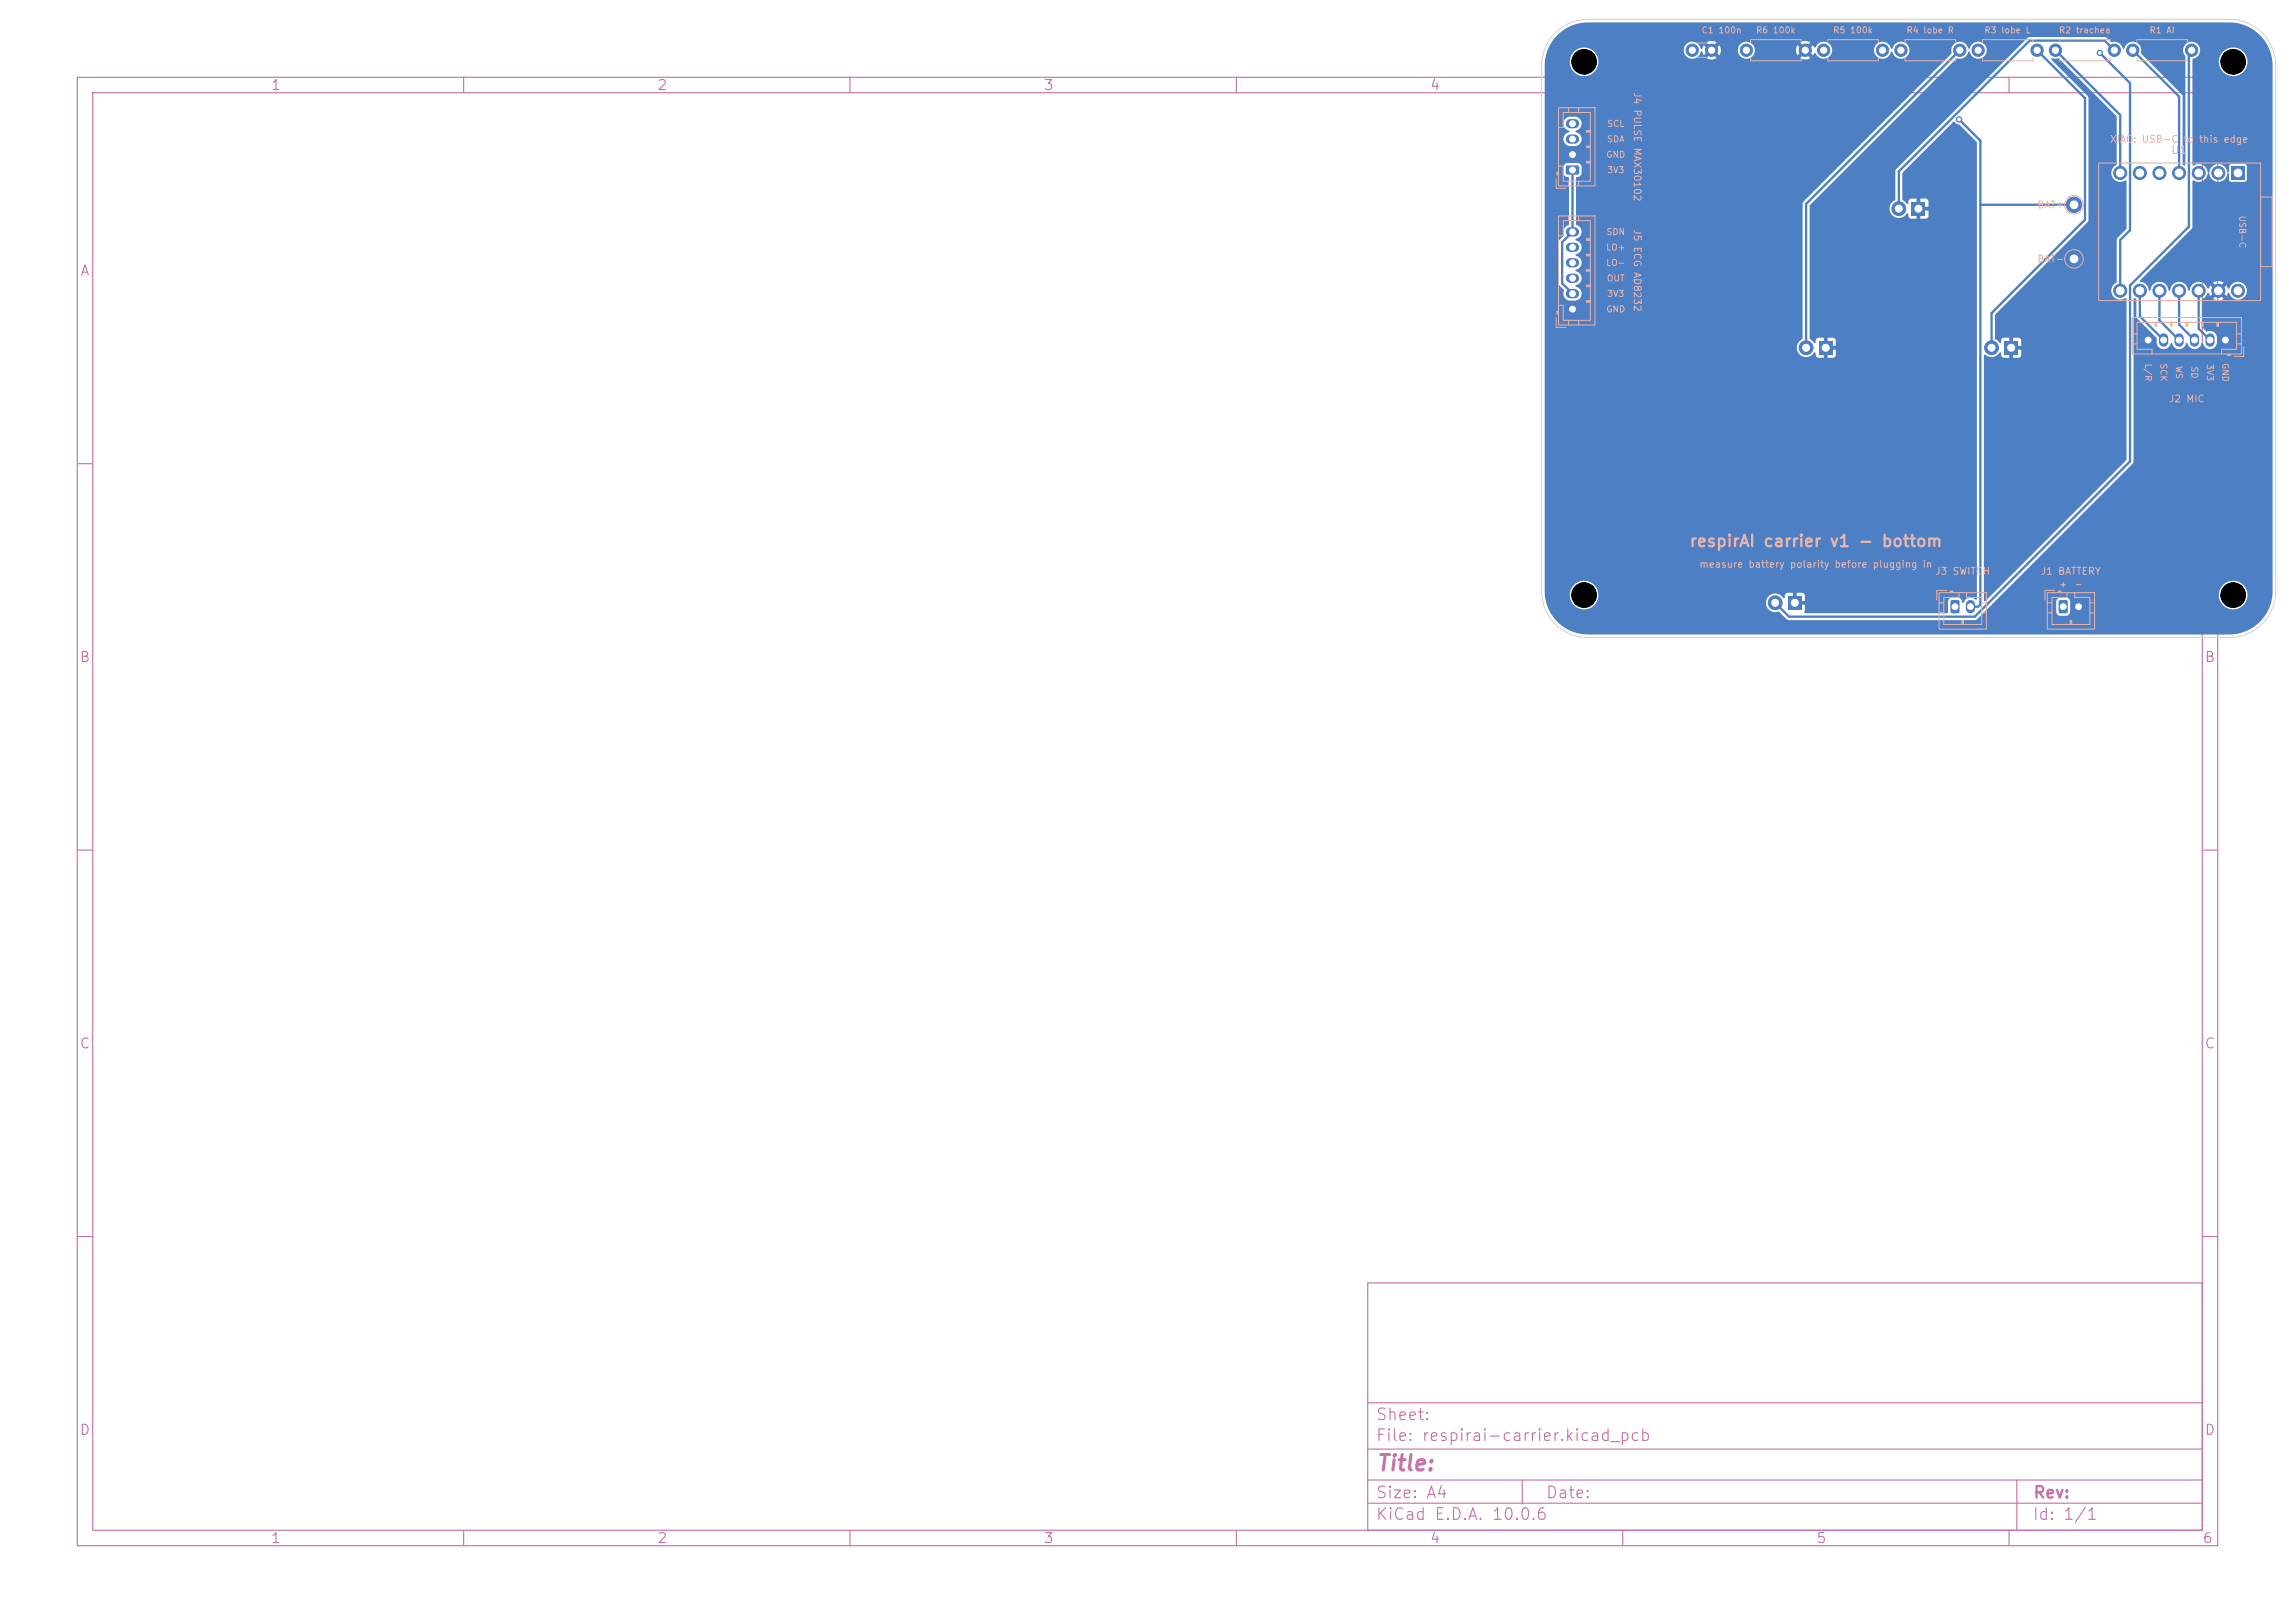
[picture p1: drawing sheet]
<svg xmlns="http://www.w3.org/2000/svg" width="297mm" height="210mm" viewBox="0 0 297 210" stroke-linecap="round" stroke-linejoin="round" font-family="sans-serif">
<defs><g id="words">
<text font-size="2" fill="#c872ab" x="178" y="190.8">Title:</text>
<text font-size="1.5" fill="#e8b2a7" x="218.5" y="71.1">respirAI carrier v1 - bottom</text>
<g font-size="1.5" fill="#c872ab">
<text x="178" y="184.1">Sheet:</text>
<text x="178" y="186.8">File: respirai-carrier.kicad_pcb</text>
<text x="178" y="197">KiCad E.D.A. 10.0.6</text>
<text x="178" y="194.2">Size: A4</text>
<text x="200" y="194.2">Date:</text>
<text x="263" y="197">Id: 1/1</text>
<text x="263" y="194.2">Rev:</text>
</g>
<g font-size="1.3" fill="#c872ab">
<text x="35" y="12">1</text>
<text x="85" y="12">2</text>
<text x="135" y="12">3</text>
<text x="185" y="12">4</text>
<text x="10.3" y="36">A</text>
<text x="10.2" y="86">B</text>
<text x="285.2" y="86">B</text>
<text x="10.2" y="136">C</text>
<text x="285.2" y="136">C</text>
<text x="10.2" y="186">D</text>
<text x="285.2" y="186">D</text>
<text x="35" y="200">1</text>
<text x="85" y="200">2</text>
<text x="135" y="200">3</text>
<text x="185" y="200">4</text>
<text x="235" y="200">5</text>
<text x="285" y="200">6</text>
</g>
<text font-size="1" fill="#e8b2a7" x="280.9" y="20.2">U1</text>
<g font-size=".9" fill="#e8b2a7">
<text x="211.2" y="11.9" transform="rotate(90 211.2 11.9)">J4 PULSE MAX30102</text>
<text x="273" y="18.7">XIAO: USB-C</text>
<text x="282.5" y="18.7">to</text>
<text x="284.5" y="18.7">this</text>
<text x="287.7" y="18.7">edge</text>
<text x="211.2" y="29.6" transform="rotate(90 211.2 29.6)">J5 ECG AD8232</text>
<text x="263.6" y="27.2">BAT+</text>
<text x="263.6" y="34.2">BAT-</text>
<text x="280.6" y="52.3">J2 MIC</text>
<text x="219.8" y="73.7">measure battery polarity before plugging in</text>
<text x="250.4" y="74.6">J3 SWITCH</text>
<text x="264" y="74.6">J1 BATTERY</text>
</g>
<g font-size=".8" fill="#e8b2a7">
<text x="220.1" y="4.5">C1 100n</text>
<text x="227.2" y="4.5">R6 100k</text>
<text x="237.2" y="4.5">R5 100k</text>
<text x="246.7" y="4.5">R4 lobe R</text>
<text x="256.7" y="4.5">R3 lobe L</text>
<text x="266.4" y="4.5">R2 trachea</text>
<text x="278.1" y="4.5">R1 AI</text>
<text x="207.9" y="16.6">SCL</text>
<text x="207.8" y="20.6">GND</text>
<text x="207.9" y="18.6">SDA</text>
<text x="207.9" y="22.6">3V3</text>
<text x="289.6" y="27.8" transform="rotate(90 289.6 27.8)">USB-C</text>
<text x="207.8" y="32.6">LO+</text>
<text x="207.8" y="34.6">LO-</text>
<text x="207.8" y="30.6">SDN</text>
<text x="207.8" y="40.6">GND</text>
<text x="207.9" y="36.6">OUT</text>
<text x="207.9" y="38.6">3V3</text>
<text x="277.4" y="47" transform="rotate(90 277.4 47)">L/R</text>
<text x="279.4" y="46.9" transform="rotate(90 279.4 46.9)">SCK</text>
<text x="281.4" y="47.3" transform="rotate(90 281.4 47.3)">WS</text>
<text x="283.4" y="47.3" transform="rotate(90 283.4 47.3)">SD</text>
<text x="285.4" y="47" transform="rotate(90 285.4 47)">3V3</text>
<text x="287.4" y="46.9" transform="rotate(90 287.4 46.9)">GND</text>
<text x="266.4" y="76.2">+</text>
<text x="268.4" y="76.2">-</text>
</g>
</g></defs>
<g fill="none" stroke="#c872ab" stroke-width=".15">
<path d="M10 10h277v190h-277zM12 12h273v186h-273zM60 10v2M110 10v2M160 10v2M210 10v2M260 10v2M10 60h2M285 60h2M10 110h2M285 110h2M10 160h2"/>
<path d="M177 166h108v32h-108zM285 160h2M60 198v2M110 198v2M160 198v2M177 194.5h108M177 191.5h108M177 187.5h108M177 181.5h108M197 191.5v3M210 198v2M260 198v2"/>
<path d="M261 191.5v6.5"/>
</g>
<path d="M235.4 44.1h1.8v1.8h-1.8z" fill="#4d7fc4"/>
<circle cx="233.7" cy="45" r=".9" fill="#4d7fc4" stroke="#4d7fc4" stroke-width=".13"/>
<path d="M231.4 77.1h1.8v1.8h-1.8z" fill="#4d7fc4"/>
<circle cx="229.7" cy="78" r=".9" fill="#4d7fc4" stroke="#4d7fc4" stroke-width=".13"/>
<path d="M259.4 44.1h1.8v1.8h-1.8z" fill="#4d7fc4"/>
<circle cx="257.7" cy="45" r=".9" fill="#4d7fc4" stroke="#4d7fc4" stroke-width=".13"/>
<path d="M247.4 26.1h1.8v1.8h-1.8z" fill="#4d7fc4"/>
<g fill="#4d7fc4" stroke="#4d7fc4" stroke-width=".13">
<circle cx="245.7" cy="27" r=".9"/>
<circle cx="219" cy="6.5" r=".8"/>
<circle cx="221.5" cy="6.5" r=".8"/>
<circle cx="236" cy="6.5" r=".8"/>
<circle cx="243.6" cy="6.5" r=".8"/>
</g>
<path d="M202.7 21.5l.2-.1h1.3l.2 .3v.7l-.3 .2h-1.3l-.2-.2z" fill="#4d7fc4"/>
<path d="M203.2 18h.6M203.2 16h.6M203.2 20h.6" fill="none" stroke="#4d7fc4" stroke-width="1.2"/>
<path d="M287.5 43.2l.9-.1 .2 .2v1.3l-.2 .3h-.7l-.3-.2v-1.3z" fill="#4d7fc4"/>
<path d="M278 43.7v.6M280 43.7v.6M282 43.7v.6M284 43.7v.6M286 43.7v.6" fill="none" stroke="#4d7fc4" stroke-width="1.2"/>
<path d="M202.7 39.5l.2-.1h1.3l.2 .3v.7l-.3 .2h-1.3l-.2-.2z" fill="#4d7fc4"/>
<path d="M203.2 38h.6M203.2 36h.6M203.2 34h.6M203.2 32h.6M203.2 30h.6" fill="none" stroke="#4d7fc4" stroke-width="1.2"/>
<g fill="#4d7fc4" stroke="#4d7fc4" stroke-width=".13">
<circle cx="268.4" cy="33.5" r="1"/>
<circle cx="266" cy="6.5" r=".8"/>
<circle cx="273.6" cy="6.5" r=".8"/>
<circle cx="246" cy="6.5" r=".8"/>
<circle cx="253.6" cy="6.5" r=".8"/>
<circle cx="226" cy="6.5" r=".8"/>
<circle cx="233.6" cy="6.5" r=".8"/>
<circle cx="268.4" cy="26.5" r="1"/>
<circle cx="256" cy="6.5" r=".8"/>
<circle cx="263.6" cy="6.5" r=".8"/>
</g>
<path d="M288.8 21.5h1.7v1.7h-1.7z" fill="#4d7fc4"/>
<g fill="#4d7fc4" stroke="#4d7fc4" stroke-width=".13">
<circle cx="287.1" cy="22.4" r=".85"/>
<circle cx="284.5" cy="22.4" r=".85"/>
<circle cx="282" cy="22.4" r=".85"/>
<circle cx="279.5" cy="22.4" r=".85"/>
<circle cx="276.9" cy="22.4" r=".85"/>
<circle cx="274.4" cy="22.4" r=".85"/>
<circle cx="274.4" cy="37.6" r=".85"/>
<circle cx="276.9" cy="37.6" r=".85"/>
<circle cx="279.5" cy="37.6" r=".85"/>
<circle cx="282" cy="37.6" r=".85"/>
<circle cx="284.5" cy="37.6" r=".85"/>
<circle cx="287.1" cy="37.6" r=".85"/>
<circle cx="289.6" cy="37.6" r=".85"/>
</g>
<path d="M266.5 77.7l.9-.1 .2 .2v1.3l-.2 .3h-.7l-.3-.2v-1.3z" fill="#4d7fc4"/>
<path d="M269 78.2v.6" fill="none" stroke="#4d7fc4" stroke-width="1.2"/>
<g fill="#4d7fc4" stroke="#4d7fc4" stroke-width=".13">
<circle cx="276" cy="6.5" r=".8"/>
<circle cx="283.6" cy="6.5" r=".8"/>
</g>
<path d="M252.5 77.7l.9-.1 .2 .2v1.3l-.2 .3h-.7l-.3-.2v-1.3z" fill="#4d7fc4"/>
<path d="M255 78.2v.6" fill="none" stroke="#4d7fc4" stroke-width="1.2"/>
<g fill="#4d7fc4" stroke="#4d7fc4" stroke-width=".13">
<circle cx="253.5" cy="15.5" r=".35"/>
<circle cx="271.7" cy="6.8" r=".35"/>
</g>
<g fill="none" stroke="#4d7fc4" stroke-width=".3">
<path d="M253.5 15.5l2.8 2.7v60l-.3 .3h-1M253.6 6.5l-19.9 19.9v18.6M263.6 6.5l6.2 6.2v15.7l-12.1 12.1v4.5M266 6.5l8.4 8.4v7.5M271.7 6.8l4 4v19l-1.3 1.3v6.5M273.6 6.5l-1.2-1.2h-9.7l-17 16.9v4.8M276 6.5l6 6v9.9M283.6 6.5l-.3 .4v22.4l-7.6 7.6v22.8l-20.1 20.1h-24.1l-1.8-1.8M203.5 22v8l-1.3 1.3v5.4l1.3 1.3M256.3 26.5h12.1M276.9 37.6v3.3l3.1 3.1M279.5 37.6v3.9l2.5 2.5"/>
<path d="M282 37.6v4.4l2 2M284.5 37.6v4.9l1.5 1.5"/>
</g>
<g fill="#4d7fc4">
<path d="M265.5 7.6h.9l7.5 7.5v6.1a1.23 1.23 0 0 0-.1 2.2 1.44 1.44 0 0 0 1.3-.1l.1 .2v6.1l-1.2 1.2-.1 .2v5.5a1.23 1.23 0 0 0-.7 1.1 1.23 1.23 0 0 0 .7 1.1l.4 .1 .5-.1a.26 .26 0 0 1 .4 0v20.8l-18.3 18.3-.2-.1v-31.7l.1-.1h.1a1.27 1.27 0 0 0 1.9-.3l.2 .1v.4l.2 .2h.8v-.9l.2 .1 .3-.1v.9h.8l.3-.3v-.7h-1l.1-.2-.1-.4h1l-.1-.8-.2-.2h-.8v.9h-.2h-.3v-.9h-.7a.56 .56 0 0 0-.4 .7h-.1l-.6-.6v-3.1l12-12 .1-.2v-15.9l-.1-.2-4.7-4.7z"/>
<path d="M201.5 4.5a5.6 5.6 0 0 1 4.1-1.6h82.9a5.6 5.6 0 0 1 5.6 5h-3.2l-.1-.3a1.85 1.85 0 0 0-3-1 1.85 1.85 0 0 0 .5 3.1 1.85 1.85 0 0 0 2.6-1.8h3.2v13.6h-3.3l-.3-.3h-1.8l-.2 .3v.7l-.1 .1h-.1a1.18 1.18 0 0 0-1.2-1.1 1.18 1.18 0 0 0-1.2 1.1l-.1 .1-.1-.1a1.22 1.22 0 0 0-1.9-.9l-.1-.1v-13.6l.1-.1a1.11 1.11 0 0 0 .8-1.6 1.11 1.11 0 0 0-1.7-.4 1.11 1.11 0 0 0-.1 1.7v14l-.1 .1-.2-.2-.1-8.9-5.3-5.4a1.13 1.13 0 0 0-.8-1.5 1.13 1.13 0 0 0-1.4 .9h-.2a1.24 1.24 0 0 0-1.5-.9l-.5-.5-.3-.1h-9.8l-.2 .1-1.5 1.5h-3.8v-.2a1.13 1.13 0 0 0-1.2-.8 1.13 1.13 0 0 0-1 .9h-.2a1.12 1.12 0 0 0-1.1-.9 1.12 1.12 0 0 0-1.1 1h-5.4v-.2a1.13 1.13 0 0 0-1.2-.8 1.13 1.13 0 0 0-1 .9h-.2a1.12 1.12 0 0 0-1.1-.9 1.12 1.12 0 0 0-1.1 1h-5.4v-.2a1.13 1.13 0 0 0-1.1-.8 1.13 1.13 0 0 0-1.1 .8l-.1-.1-.2-.3-.6 .7-.1-.3-.2-.1 .6-.6a1.2 1.2 0 0 0-1.3 0l.6 .6-.2 .1-.2 .3-.6-.7-.2 .6h-5.3v-.2a1.1 1.1 0 0 0-1.2-.8 1.1 1.1 0 0 0-1 1h-2.2l-.2-.6-.6 .7-.2-.3-.2-.1 .7-.6a1.19 1.19 0 0 0-1.4 0l.7 .6-.2 .1-.2 .3-.6-.7-.2 .5-.1 .1a1.16 1.16 0 0 0-1-1 1.16 1.16 0 0 0-1.2 .7 1.11 1.11 0 0 0 .7 1.5 1.11 1.11 0 0 0 1.4-.9h.2l.2 .5 .6-.7 .2 .3 .2 .1-.6 .6a1.2 1.2 0 0 0 1.3 0l-.7-.6 .2-.1 .2-.3 .6 .7 .2-.4v-.4h2.2a1.1 1.1 0 0 0 1.1 1.2 1.1 1.1 0 0 0 1.1-1.2h5.3l.2 .8 .6-.7 .2 .3 .2 .1-.6 .6a1.2 1.2 0 0 0 1.3 0l-.6-.6 .2-.2 .1-.2 .6 .7 .2-.4 .2 .1a1.1 1.1 0 0 0 1.3 .7 1.1 1.1 0 0 0 .8-1.2h5.4v.2a1.13 1.13 0 0 0 1.1 1 1.13 1.13 0 0 0 1.2-.9h.1a1.12 1.12 0 0 0 1.2 .9 1.12 1.12 0 0 0 1-1.2h5.4l.1 .5-1 1h-44.7a1.85 1.85 0 0 0-2.9-1.5 1.85 1.85 0 0 0 0 3.2 1.85 1.85 0 0 0 2.9-1.5v-.2h44.7l-8 8h-38.9l-.1-.3-.2-.3a1.4 1.4 0 0 0-1.3-.2 .94 .94 0 0 0-.8 .9 .94 .94 0 0 0 .8 1v.1a.91 .91 0 0 0-.8 .9 .91 .91 0 0 0 .8 .9h.9a.94 .94 0 0 0 .7-1 .94 .94 0 0 0-.8-.9l.1-.1a.9 .9 0 0 0 .7-1h38.9l-5.7 5.7h-33.2a.54 .54 0 0 0-.5-.5l-1.6 .1-.3 .3v1a.8 .8 0 0 0 .7 .5l.1 6-.1 .1a.95 .95 0 0 0-.6 1.3l-.6 .7-.1 .2v5.4l.7 .9a.9 .9 0 0 0 .7 1.3h.9a.95 .95 0 0 0 .7-1 .95 .95 0 0 0-.8-.9v-.1a.95 .95 0 0 0 .8-.9 .95 .95 0 0 0-.8-1v-.1a.95 .95 0 0 0 .8-.9 .95 .95 0 0 0-.8-1v-.1a.95 .95 0 0 0 .8-.9 .95 .95 0 0 0-.8-1v-.1a.94 .94 0 0 0 .8-.9 .94 .94 0 0 0-.7-.9v-6.2a.6 .6 0 0 0 .7-.5v-.8h33.2l-4.5 4.5-.1 .2v17.5a1.34 1.34 0 0 0-.6 1.8 1.26 1.26 0 0 0 2.1 0l.2 .1v.4l.2 .2h.8v-.9l.2 .1 .3-.1v.9h.8l.3-.3v-.7h-1l.1-.2-.1-.4h1l-.1-.8-.2-.2h-.8v.9h-.2h-.3v-.9h-.7a.56 .56 0 0 0-.4 .7h-.1l-.6-.6v-17.2l19-19h.1a1.17 1.17 0 0 0 1.5-.9h.1a1.12 1.12 0 0 0 1.2 .9 1.12 1.12 0 0 0 1-1.2h3.8l-15.5 15.5-.1 .2v3.7a1.35 1.35 0 0 0-.7 1.7 1.25 1.25 0 0 0 2.2 .1l.2 .1v.4l.2 .2h.8v-.9l.2 .1 .3-.1v.9h.8l.3-.3v-.8h-1l.1-.1-.1-.3h1l-.1-.9-.2-.2h-.8v.9h-.2h-.3v-.9h-.7a.56 .56 0 0 0-.4 .7h-.1l-.6-.6v-3.5l6.6-6.5 .1-.1 .3 .3 .4 .1 2.2 2.3v59.1v.1a1.05 1.05 0 0 0-1.8 .4h-.1a.59 .59 0 0 0-.5-.7h-.9l-.3 .3-.1 1.6-.1 .1h-18.4l-.1-.1 .1-.3v-.6h-1l.1-.2-.1-.4h1v-.7l-.2-.2-.9-.1v.9h-.2h-.3v-.9l-.9 .1-.1 .2-.1 .4h-.2a1.2 1.2 0 0 0-1.4-.5h-22.4l-.1-.3a1.85 1.85 0 0 0-3-1 1.85 1.85 0 0 0 .5 3.1 1.85 1.85 0 0 0 2.6-1.8h22.4a1.21 1.21 0 0 0-.7 1.6 1.21 1.21 0 0 0 1.6 .6l1.1 1.1h.2h24.1h.2l20.3-20.3 .1-21.3 .3 .2v2.3l2.6 2.6v.7a.94 .94 0 0 0 .9 .8 .94 .94 0 0 0 1-.8h.1a.95 .95 0 0 0 .9 .8 .95 .95 0 0 0 1-.8h.1a.95 .95 0 0 0 .9 .8 .95 .95 0 0 0 1-.8h.1a.91 .91 0 0 0 .9 .8 .91 .91 0 0 0 .9-.8 1.42 1.42 0 0 0-.2-1.2 1.26 1.26 0 0 0-1.2-.3l-.5-.6v-3.5l.4-.4 .3-.5h.1l.2 .4 .6-.6 .1 .2 .3 .2-.6 .6a1.24 1.24 0 0 0 1.4 0l-.6-.6 .3-.2 .1-.2 .5 .6 .2-.4h.2a1.17 1.17 0 0 0 1.8 .6 1.17 1.17 0 0 0-.1-1.9 1.17 1.17 0 0 0-1.7 .8l-.2-.1-.2-.4-.5 .6-.1-.2-.3-.2 .5-.5a1.24 1.24 0 0 0-1.3 0l.6 .5-.3 .2-.1 .2-.6-.6-.1 .4h-.2a1.18 1.18 0 0 0-1.3-.8 1.18 1.18 0 0 0-1 1.1h-.2l-.1-.1a1.17 1.17 0 0 0-1.1-1 1.17 1.17 0 0 0-1.2 1.1h-.1l-.1-.1a1.17 1.17 0 0 0-1.2-1 1.17 1.17 0 0 0-1.1 1.1h-.1l-.1-.1a1.31 1.31 0 0 0-1.2-1.1l.1-.1 6.7-6.8 .1-6.2a1.24 1.24 0 0 0 1.9-.9h.1l.1 .1a1.17 1.17 0 0 0 1.2 1 1.17 1.17 0 0 0 1.2-1.1l.2 .1v.8l.1 .2h1.9l.3-.2v-1.8h3.3v55.4h-3.2a1.85 1.85 0 0 0-2.4-1.7 1.85 1.85 0 0 0-1.2 2.6h-19.4l-.2-.3-.2-.2h-.9l-.3 .2-.2 .2v1.5l.2 .3 .2 .2 1.1-.1 .3-.3v-1.5h19.4l.2 .2a1.86 1.86 0 0 0 2.1 .8 1.86 1.86 0 0 0 1.3-1.9h3.2a5.6 5.6 0 0 1-5.6 5.2h-83a5.6 5.6 0 0 1-5.6-5.6v-68a5.6 5.6 0 0 1 1.6-4z"/>
</g>
<g fill="none" stroke="#e8b2a7" stroke-width=".13">
<path d="M201.7 16.5h.6v-1.9h3.5v8.9h-3.5v-2h-.6M201.7 13.9h4.7v10.2h-4.7zM203 13.9v.7M204.3 13.9v.7M205.3 17h.5M205.3 19h.5M205.8 16.9h-.5v.2h.5M205.8 18.9h-.5v.2h.5M219.5 7.4h1.5M219.5 5.6h1.5M226.5 5.5v-.4h6.6v.4M226.5 7.5v.4h6.6v-.4"/>
<path d="M236.5 5.5v-.4h6.6v.4M236.5 7.5v.4h6.6v-.4M246.5 5.5v-.4h6.6v.4M246.5 7.5v.4h6.6v-.4M256.5 5.5v-.4h6.6v.4M256.5 7.5v.4h6.6v-.4M266.5 5.5v-.4h6.6v.4M266.5 7.5v.4h6.6v-.4M276.5 5.5v-.4h6.6v.4M276.5 7.5v.4h6.6v-.4M201.4 23.1v1.3h1.2M201.6 22.3v.3"/>
<path d="M201.7 30.5h.6v-1.9h3.5v12.9h-3.5v-2h-.6M201.7 22.3h-.2v.3h.2M201.7 27.9h4.7v14.2h-4.7zM203 23.5v.6M203 27.9v.7M204.3 23.5v.6M204.3 27.9v.7M205.3 21h.5M205.3 31h.5M205.3 33h.5M205.3 35h.5M205.3 37h.5"/>
<path d="M205.3 39h.5M205.8 20.9h-.5v.2h.5M205.8 30.9h-.5v.2h.5M205.8 32.9h-.5v.2h.5M205.8 34.9h-.5v.2h.5M205.8 36.9h-.5v.2h.5M205.8 38.9h-.5v.2h.5M271.6 21.1h21v17.8h-21zM292.6 25.5h1.5v9h-1.5zM201.4 41.1v1.3h1.2M201.6 40.3v.3M201.7 40.3h-.2v.3h.2"/>
<path d="M203 41.5v.6M204.3 41.5v.6M275.9 43.2h.7M275.9 44.5h.7M275.9 41.1h14.2v4.7h-14.2zM278.5 45.8v-.6h-1.9v-3.5h12.9v3.5h-2v.6M278.9 41.7v.5h.2v-.5M279 41.7v.5M280.9 41.7v.5h.2v-.5M281 41.7v.5M282.9 41.7v.5h.2v-.5M283 41.7v.5"/>
<path d="M284.9 41.7v.5h.2v-.5M285 41.7v.5M286.9 41.7v.5h.2v-.5M287 41.7v.5M288.3 45.8v.2h.3v-.2M288.3 45.9h.3M289.5 43.2h.6M289.5 44.5h.6M290.4 44.9v1.2h-1.3M250.9 76.7h6.2v4.7h-6.2zM250.9 78h.7M250.9 79.3h.7"/>
<path d="M251.9 76.4h-1.3v1.2M252.4 76.7v-.2h.3v.2M252.4 76.6h.3M253.5 76.7v.6h-1.9v3.5h4.9v-3.5h-2v-.6M256.5 78h.6M256.5 79.3h.6M264.9 78h.7M264.9 79.3h.7M264.9 76.7h6.2v4.7h-6.2zM265.9 76.4h-1.3v1.2M266.4 76.7v-.2h.3v.2M266.4 76.6h.3"/>
<path d="M267.5 76.7v.6h-1.9v3.5h4.9v-3.5h-2v-.6M270.5 78h.6M270.5 79.3h.6M253.9 80.8v-.5h.2v.5M254 80.3v.5M267.9 80.8v-.5h.2v.5M268 80.3v.5"/>
<circle cx="268.4" cy="26.5" r="1.2"/>
<circle cx="268.4" cy="33.5" r="1.2"/>
</g>
<path d="M201.3 4.3a6 6 0 0 1 4.2-1.8h83a6 6 0 0 1 6 6v68a6 6 0 0 1-6 6h-83a6 6 0 0 1-6-6v-68a6 6 0 0 1 1.8-4.2z" fill="none" stroke="#d0d2cd" stroke-width=".13"/>
<g fill="#fff" stroke="#fff" stroke-width=".13">
<circle cx="253.5" cy="15.5" r=".17"/>
<circle cx="271.7" cy="6.8" r=".18"/>
<circle cx="236.3" cy="45" r=".45"/>
<circle cx="233.7" cy="45" r=".45"/>
<circle cx="232.3" cy="78" r=".45"/>
<circle cx="229.7" cy="78" r=".45"/>
<circle cx="260.3" cy="45" r=".45"/>
<circle cx="257.7" cy="45" r=".45"/>
<circle cx="248.3" cy="27" r=".45"/>
<circle cx="245.7" cy="27" r=".45"/>
<circle cx="219" cy="6.5" r=".4"/>
<circle cx="221.5" cy="6.5" r=".4"/>
<circle cx="236" cy="6.5" r=".4"/>
<circle cx="243.6" cy="6.5" r=".4"/>
<circle cx="203.5" cy="22" r=".38"/>
<circle cx="203.5" cy="20" r=".38"/>
<circle cx="203.5" cy="18" r=".38"/>
<circle cx="203.5" cy="16" r=".38"/>
<circle cx="288" cy="44" r=".37"/>
<circle cx="286" cy="44" r=".37"/>
<circle cx="284" cy="44" r=".38"/>
<circle cx="282" cy="44" r=".37"/>
<circle cx="280" cy="44" r=".38"/>
<circle cx="278" cy="44" r=".37"/>
<circle cx="203.5" cy="40" r=".38"/>
<circle cx="203.5" cy="38" r=".38"/>
<circle cx="203.5" cy="36" r=".38"/>
<circle cx="203.5" cy="34" r=".38"/>
<circle cx="203.5" cy="32" r=".38"/>
<circle cx="203.5" cy="30" r=".38"/>
<circle cx="268.4" cy="33.5" r=".5"/>
<circle cx="266" cy="6.5" r=".4"/>
<circle cx="273.6" cy="6.5" r=".4"/>
<circle cx="246" cy="6.5" r=".4"/>
<circle cx="253.6" cy="6.5" r=".4"/>
<circle cx="226" cy="6.5" r=".4"/>
<circle cx="233.6" cy="6.5" r=".4"/>
<circle cx="268.4" cy="26.5" r=".5"/>
<circle cx="256" cy="6.5" r=".4"/>
<circle cx="263.6" cy="6.5" r=".4"/>
<circle cx="289.6" cy="22.4" r=".5"/>
<circle cx="287.1" cy="22.4" r=".5"/>
<circle cx="284.5" cy="22.4" r=".5"/>
<circle cx="282" cy="22.4" r=".5"/>
<circle cx="279.5" cy="22.4" r=".5"/>
<circle cx="276.9" cy="22.4" r=".5"/>
<circle cx="274.4" cy="22.4" r=".5"/>
<circle cx="274.4" cy="37.6" r=".5"/>
<circle cx="276.9" cy="37.6" r=".5"/>
<circle cx="279.5" cy="37.6" r=".5"/>
<circle cx="282" cy="37.6" r=".5"/>
<circle cx="284.5" cy="37.6" r=".5"/>
<circle cx="287.1" cy="37.6" r=".5"/>
<circle cx="289.6" cy="37.6" r=".5"/>
<circle cx="267" cy="78.5" r=".38"/>
<circle cx="269" cy="78.5" r=".37"/>
<circle cx="276" cy="6.5" r=".4"/>
<circle cx="283.6" cy="6.5" r=".4"/>
<circle cx="253" cy="78.5" r=".37"/>
<circle cx="255" cy="78.5" r=".37"/>
</g>
<g fill="#000" stroke="#000" stroke-width=".13">
<circle cx="205" cy="8" r="1.6"/>
<circle cx="289" cy="8" r="1.6"/>
<circle cx="205" cy="77" r="1.6"/>
<circle cx="289" cy="77" r="1.6"/>
</g>
<use href="#words"/>
</svg>
